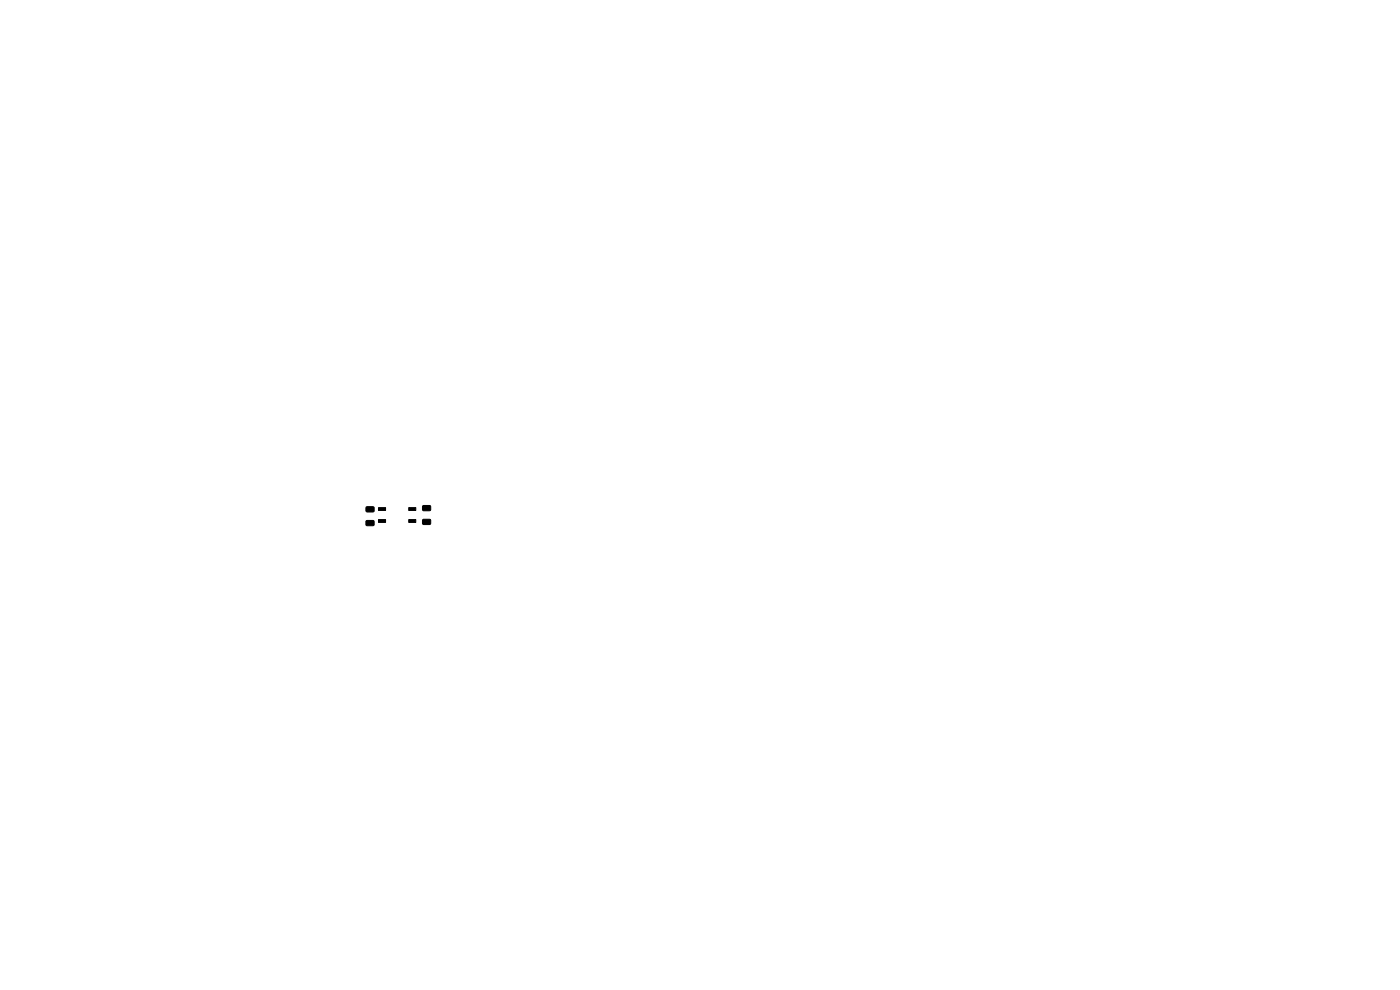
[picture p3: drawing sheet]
<svg xmlns="http://www.w3.org/2000/svg" width="297mm" height="210mm" viewBox="0 0 297 210" stroke-linecap="round" stroke-linejoin="round" font-family="sans-serif">
<path d="M77.7 110.5l1.5-.1 .2 .3v.7l-.3 .1h-1.3l-.2-.2zM77.7 107.5h1.5l.2 .2v.7l-.3 .2h-1.3l-.2-.2zM80.3 107.7h1.5v.6h-1.5zM80.3 110.2h1.5v.6h-1.5zM86.7 110.2h1.5v.6h-1.5zM86.7 107.7h1.5v.6h-1.5zM89.7 110.2h1.5l.2 .2v.7l-.3 .2h-1.3l-.2-.3zM89.7 107.3l1.5-.1 .2 .3v.7l-.3 .2-1.3-.1-.2-.2z" fill="#000" stroke="#000" stroke-width=".21"/>
</svg>
